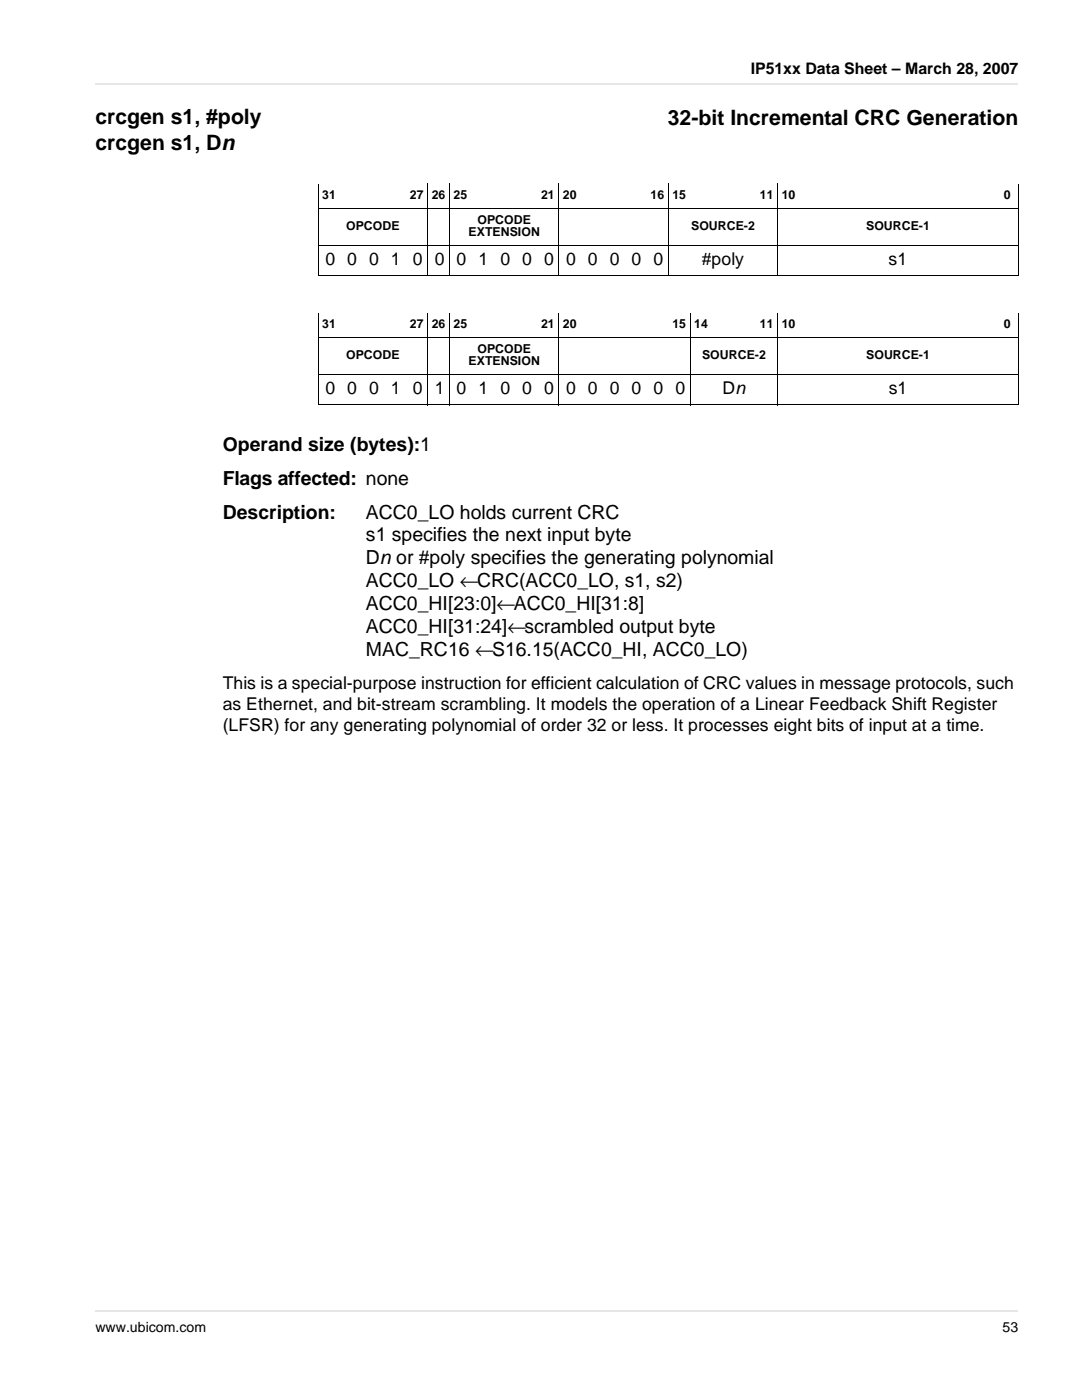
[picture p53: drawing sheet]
<svg xmlns="http://www.w3.org/2000/svg" width="216mm" height="279mm" viewBox="0 0 216 279" stroke-linecap="round" stroke-linejoin="round" font-family="sans-serif">
<defs><g id="words">
<g font-size="4.2">
<text x="19" y="24.7">crcgen s1, #poly</text>
<text x="19" y="30">crcgen s1, Dn</text>
<text x="133.3" y="25">32-bit Incremental CRC Generation</text>
</g>
<g font-size="3.9">
<text x="44.4" y="90.1">Operand size (bytes):1</text>
<text x="44.4" y="96.8">Flags affected: none</text>
<text x="44.4" y="103.5">Description:</text>
<text x="73" y="103.5">ACC0_LO holds current CRC</text>
<text x="73" y="108.1">s1 specifies the next input byte</text>
<text x="73" y="112.6">Dn or #poly specifies the generating polynomial</text>
<text x="73" y="117.2">ACC0_LO ←CRC(ACC0_LO, s1, s2)</text>
<text x="73" y="121.8">ACC0_HI[23:0]←ACC0_HI[31:8]</text>
<text x="73" y="126.4">ACC0_HI[31:24]←scrambled output byte</text>
<text x="73" y="131">MAC_RC16 ←S16.15(ACC0_HI, ACC0_LO)</text>
</g>
<g font-size="3.5">
<text x="64.9" y="52.8">0 0 0 1 0 0 0 1 0 0 0 0 0 0 0 0</text>
<text x="140.1" y="52.8">#poly</text>
<text x="177.3" y="52.8">s1</text>
<text x="64.9" y="78.5">0 0 0 1 0 1 0 1 0 0 0 0 0 0 0 0 0</text>
<text x="144.2" y="78.5">Dn</text>
<text x="177.3" y="78.5">s1</text>
<text x="44.4" y="137.5">This is a special-purpose instruction for efficient calculation of CRC values in message protocols, such</text>
<text x="44.4" y="141.7">as Ethernet, and bit-stream scrambling. It models the operation of a Linear Feedback Shift Register</text>
<text x="44.4" y="145.9">(LFSR) for any generating polynomial of order 32 or less. It processes eight bits of input at a time.</text>
</g>
<text font-size="3.2" x="149.8" y="14.8">IP51xx Data Sheet – March 28, 2007</text>
<g font-size="2.8">
<text x="19" y="265.8">www.ubicom.com</text>
<text x="200.1" y="265.8">53</text>
</g>
<g font-size="2.5">
<text x="64.3" y="39.8">31</text>
<text x="81.8" y="39.8">27 26 25</text>
<text x="108" y="39.8">21 20</text>
<text x="129.8" y="39.8">16 15</text>
<text x="151.6" y="39.8">11 10</text>
<text x="200.3" y="39.8">0</text>
<text x="69.1" y="45.9">OPCODE</text>
<text x="93.5" y="47.2">EXTENSION</text>
<text x="95.3" y="44.7">OPCODE</text>
<text x="137.9" y="45.9">SOURCE-2</text>
<text x="172.8" y="45.9">SOURCE-1</text>
<text x="64.3" y="65.5">31</text>
<text x="81.8" y="65.5">27 26 25</text>
<text x="108" y="65.5">21 20</text>
<text x="134.2" y="65.5">15 14</text>
<text x="151.6" y="65.5">11 10</text>
<text x="200.3" y="65.5">0</text>
<text x="69.1" y="71.7">OPCODE</text>
<text x="95.3" y="70.4">OPCODE</text>
<text x="140.1" y="71.7">SOURCE-2</text>
<text x="172.8" y="71.7">SOURCE-1</text>
<text x="93.5" y="72.9">EXTENSION</text>
</g>
</g></defs>
<path d="M19 16.8h184.2" fill="none" stroke="#e6e6e6" stroke-width=".36"/>
<path d="M19 260.8h184.2v3.1h-184.2z" fill="#fff"/>
<path d="M19 261.7h184.2" fill="none" stroke="#e6e6e6" stroke-width=".36"/>
<g fill="none" stroke="#000" stroke-width=".2">
<path d="M63.5 36.7v18.2M85.3 36.7v18.4M89.7 36.7v18.4M111.5 36.7v18.4M133.4 36.7v18.4M155.2 36.7v18.4M203.2 36.7v18.2M63.4 41.6h139.9M63.4 49h139.9M63.4 55h139.9M63.4 67.4h139.9M63.4 74.8h139.9"/>
<path d="M63.5 62.4v18.3M85.3 62.4v18.5M89.7 62.4v18.5M111.5 62.4v18.5M137.7 62.4v18.5M155.2 62.4v18.5M203.2 62.4v18.3M63.4 80.8h139.9"/>
</g>
<use href="#words"/>
</svg>
